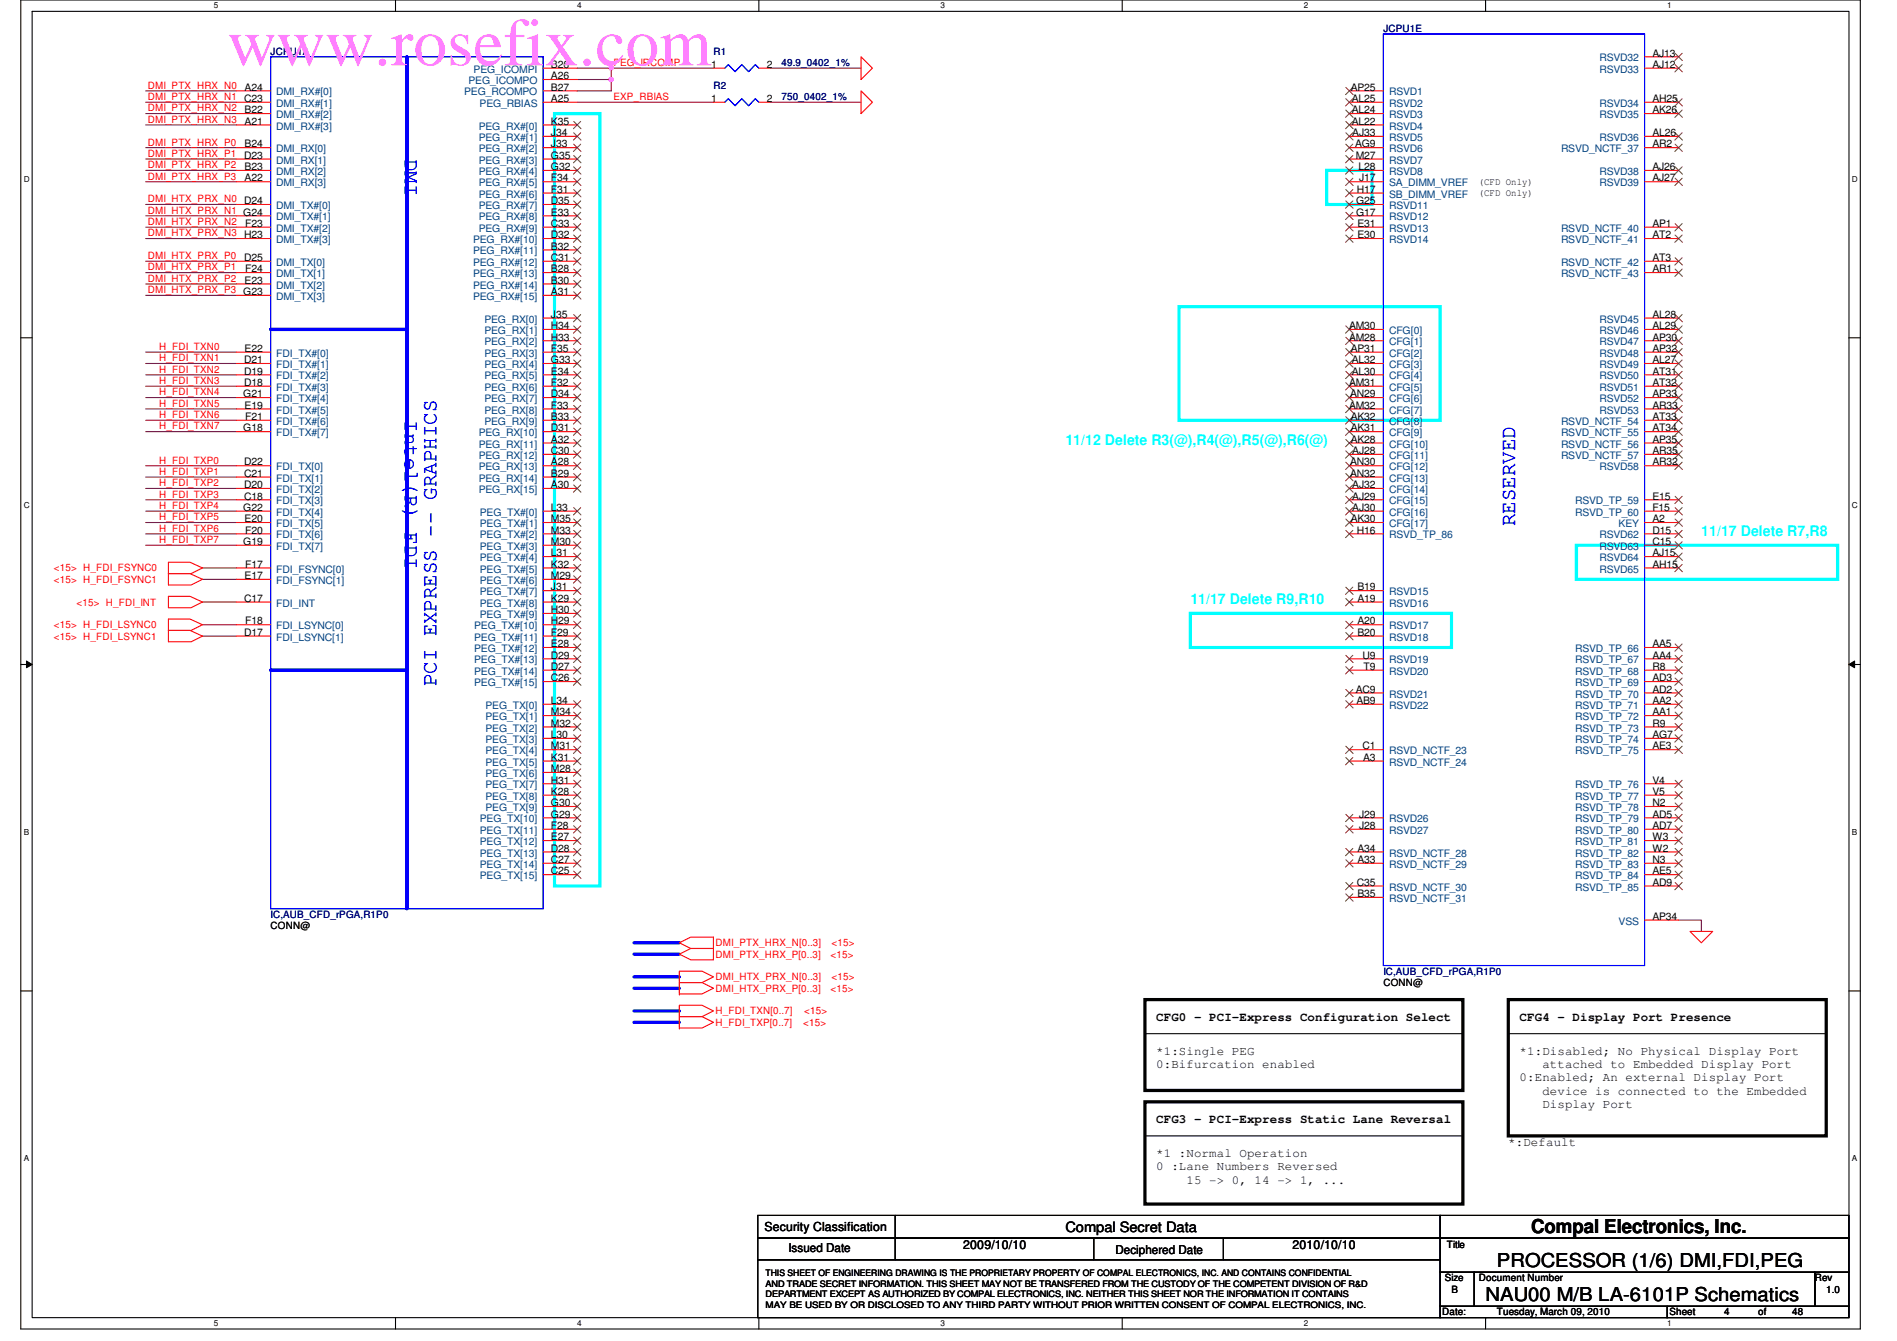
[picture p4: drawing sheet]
<svg xmlns="http://www.w3.org/2000/svg" width="297mm" height="210mm" viewBox="0 0 297 210" stroke-linecap="round" stroke-linejoin="round" font-family="sans-serif">
<defs><g id="words">
<text font-size="10.6" fill="#ff80ff" x="35.6" y="10.2">www.rosefix.com</text>
<g font-size="3.3" fill="#00f">
<text x="63.4" y="24.9" transform="rotate(90 63.4 24.9)">DMI</text>
<text x="63.4" y="65.8" transform="rotate(90 63.4 65.8)">Intel(R) FDI</text>
<text x="237.2" y="82.3" transform="rotate(-90 237.2 82.3)">RESERVED</text>
<text x="68.3" y="107.4" transform="rotate(-90 68.3 107.4)">PCI EXPRESS -- GRAPHICS</text>
</g>
<g font-size="3">
<text x="239.7" y="193">Compal Electronics, Inc.</text>
<text x="232.6" y="203.6">NAU00 M/B LA-6101P Schematics</text>
<text x="234.4" y="198.3">PROCESSOR (1/6) DMI,FDI,PEG</text>
</g>
<g font-size="2.3" fill="#0ff">
<text x="166.8" y="69.7">11/12 Delete R3(@),R4(@),R5(@),R6(@)</text>
<text x="266.4" y="83.9">11/17 Delete R7,R8</text>
<text x="186.4" y="94.6">11/17 Delete R9,R10</text>
</g>
<text font-size="2.2" x="166.8" y="192.8">Compal Secret Data</text>
<g font-size="1.9">
<text x="181.1" y="159.9">CFG0 - PCI-Express Configuration Select</text>
<text x="238" y="159.9">CFG4 - Display Port Presence</text>
<text x="181.1" y="165.1">*1:Single PEG</text>
<text x="181.1" y="167.2">0:Bifurcation enabled</text>
<text x="238" y="165.1">*1:Disabled; No Physical Display Port</text>
<text x="241.5" y="167.2">attached to Embedded Display Port</text>
<text x="238" y="169.2">0:Enabled; An external Display Port</text>
<text x="241.5" y="171.3">device is connected to the Embedded</text>
<text x="241.5" y="173.4">Display Port</text>
<text x="181.1" y="175.9">CFG3 - PCI-Express Static Lane Reversal</text>
<text x="236.2" y="179.3">*:Default</text>
<text x="181.1" y="181.1">*1 :Normal Operation</text>
<text x="181.1" y="183.2">0 :Lane Numbers Reversed</text>
<text x="185.8" y="185.3">15 -&gt; 0, 14 -&gt; 1, ...</text>
<text x="119.7" y="192.7">Security Classification</text>
<text x="123.4" y="196">Issued Date</text>
<text x="150.8" y="195.6">2009/10/10</text>
<text x="174.7" y="196.2">Deciphered Date</text>
<text x="202.4" y="195.6">2010/10/10</text>
</g>
<g font-size="1.6" fill="#000080">
<text x="216.6" y="5">JCPU1E</text>
<text x="42.4" y="8.6">JCPU1A</text>
<text x="111.7" y="8.6">R1</text>
<text x="122.4" y="10.3">49.9_0402_1%</text>
<text x="111.7" y="13.9">R2</text>
<text x="122.4" y="15.7">750_0402_1%</text>
<text x="42.4" y="143.7">IC,AUB_CFD_rPGA,R1P0</text>
<text x="216.6" y="152.6">IC,AUB_CFD_rPGA,R1P0</text>
</g>
<g font-size="1.6" fill="#004080">
<text x="74.2" y="11.4">PEG_ICOMPI</text>
<text x="250.4" y="9.6">RSVD32</text>
<text x="250.4" y="11.4">RSVD33</text>
<text x="43.3" y="14.9">DMI_RX#[0]</text>
<text x="43.3" y="16.7">DMI_RX#[1]</text>
<text x="72.7" y="14.9">PEG_RCOMPO</text>
<text x="73.4" y="13.2">PEG_ICOMPO</text>
<text x="75.1" y="16.7">PEG_RBIAS</text>
<text x="217.5" y="14.9">RSVD1</text>
<text x="217.5" y="16.7">RSVD2</text>
<text x="250.4" y="16.7">RSVD34</text>
<text x="43.3" y="18.5">DMI_RX#[2]</text>
<text x="43.3" y="20.3">DMI_RX#[3]</text>
<text x="43.3" y="23.8">DMI_RX[0]</text>
<text x="75" y="20.3">PEG_RX#[0]</text>
<text x="75" y="22.1">PEG_RX#[1]</text>
<text x="75" y="23.8">PEG_RX#[2]</text>
<text x="217.5" y="18.5">RSVD3</text>
<text x="217.5" y="20.3">RSVD4</text>
<text x="217.5" y="22.1">RSVD5</text>
<text x="217.5" y="23.8">RSVD6</text>
<text x="244.4" y="23.8">RSVD_NCTF_37</text>
<text x="250.4" y="18.5">RSVD35</text>
<text x="250.4" y="22.1">RSVD36</text>
<text x="43.3" y="25.6">DMI_RX[1]</text>
<text x="43.3" y="27.4">DMI_RX[2]</text>
<text x="43.3" y="29.2">DMI_RX[3]</text>
<text x="75" y="25.6">PEG_RX#[3]</text>
<text x="75" y="27.4">PEG_RX#[4]</text>
<text x="75" y="29.2">PEG_RX#[5]</text>
<text x="217.5" y="25.6">RSVD7</text>
<text x="217.5" y="27.4">RSVD8</text>
<text x="217.5" y="29.2">SA_DIMM_VREF</text>
<text x="250.4" y="27.4">RSVD38</text>
<text x="250.4" y="29.2">RSVD39</text>
<text x="43.3" y="32.7">DMI_TX#[0]</text>
<text x="43.3" y="34.5">DMI_TX#[1]</text>
<text x="75" y="30.9">PEG_RX#[6]</text>
<text x="75" y="32.7">PEG_RX#[7]</text>
<text x="75" y="34.5">PEG_RX#[8]</text>
<text x="217.5" y="30.9">SB_DIMM_VREF</text>
<text x="217.5" y="32.7">RSVD11</text>
<text x="217.5" y="34.5">RSVD12</text>
<text x="43.3" y="36.3">DMI_TX#[2]</text>
<text x="43.3" y="38.1">DMI_TX#[3]</text>
<text x="43.3" y="41.6">DMI_TX[0]</text>
<text x="74.1" y="38.1">PEG_RX#[10]</text>
<text x="74.1" y="39.8">PEG_RX#[11]</text>
<text x="74.1" y="41.6">PEG_RX#[12]</text>
<text x="75" y="36.3">PEG_RX#[9]</text>
<text x="217.5" y="36.3">RSVD13</text>
<text x="217.5" y="38.1">RSVD14</text>
<text x="244.4" y="41.6">RSVD_NCTF_42</text>
<text x="244.4" y="36.3">RSVD_NCTF_40</text>
<text x="244.4" y="38.1">RSVD_NCTF_41</text>
<text x="43.3" y="43.4">DMI_TX[1]</text>
<text x="43.3" y="46.9">DMI_TX[3]</text>
<text x="43.3" y="45.2">DMI_TX[2]</text>
<text x="74.1" y="43.4">PEG_RX#[13]</text>
<text x="74.1" y="45.2">PEG_RX#[14]</text>
<text x="74.1" y="46.9">PEG_RX#[15]</text>
<text x="244.4" y="43.4">RSVD_NCTF_43</text>
<text x="75.9" y="50.5">PEG_RX[0]</text>
<text x="75.9" y="52.3">PEG_RX[1]</text>
<text x="217.5" y="52.3">CFG[0]</text>
<text x="250.4" y="50.5">RSVD45</text>
<text x="250.4" y="52.3">RSVD46</text>
<text x="43.3" y="55.8">FDI_TX#[0]</text>
<text x="43.3" y="57.6">FDI_TX#[1]</text>
<text x="43.3" y="59.4">FDI_TX#[2]</text>
<text x="75.9" y="54.1">PEG_RX[2]</text>
<text x="75.9" y="55.8">PEG_RX[3]</text>
<text x="75.9" y="57.6">PEG_RX[4]</text>
<text x="75.9" y="59.4">PEG_RX[5]</text>
<text x="217.5" y="54.1">CFG[1]</text>
<text x="217.5" y="55.8">CFG[2]</text>
<text x="217.5" y="57.6">CFG[3]</text>
<text x="217.5" y="59.4">CFG[4]</text>
<text x="250.4" y="54.1">RSVD47</text>
<text x="250.4" y="55.8">RSVD48</text>
<text x="250.4" y="57.6">RSVD49</text>
<text x="250.4" y="59.4">RSVD50</text>
<text x="43.3" y="61.2">FDI_TX#[3]</text>
<text x="43.3" y="62.9">FDI_TX#[4]</text>
<text x="43.3" y="64.7">FDI_TX#[5]</text>
<text x="75.9" y="61.2">PEG_RX[6]</text>
<text x="75.9" y="62.9">PEG_RX[7]</text>
<text x="75.9" y="64.7">PEG_RX[8]</text>
<text x="217.5" y="61.2">CFG[5]</text>
<text x="217.5" y="62.9">CFG[6]</text>
<text x="217.5" y="64.7">CFG[7]</text>
<text x="250.4" y="61.2">RSVD51</text>
<text x="250.4" y="62.9">RSVD52</text>
<text x="250.4" y="64.7">RSVD53</text>
<text x="43.3" y="66.5">FDI_TX#[6]</text>
<text x="43.3" y="68.3">FDI_TX#[7]</text>
<text x="75" y="68.3">PEG_RX[10]</text>
<text x="75" y="70.1">PEG_RX[11]</text>
<text x="75" y="71.8">PEG_RX[12]</text>
<text x="75.9" y="66.5">PEG_RX[9]</text>
<text x="217.5" y="66.5">CFG[8]</text>
<text x="217.5" y="68.3">CFG[9]</text>
<text x="217.5" y="70.1">CFG[10]</text>
<text x="217.5" y="71.8">CFG[11]</text>
<text x="244.4" y="66.5">RSVD_NCTF_54</text>
<text x="244.4" y="68.3">RSVD_NCTF_55</text>
<text x="244.4" y="70.1">RSVD_NCTF_56</text>
<text x="244.4" y="71.8">RSVD_NCTF_57</text>
<text x="43.3" y="73.6">FDI_TX[0]</text>
<text x="43.3" y="75.4">FDI_TX[1]</text>
<text x="43.3" y="77.2">FDI_TX[2]</text>
<text x="75" y="73.6">PEG_RX[13]</text>
<text x="75" y="75.4">PEG_RX[14]</text>
<text x="75" y="77.2">PEG_RX[15]</text>
<text x="217.5" y="73.6">CFG[12]</text>
<text x="217.5" y="75.4">CFG[13]</text>
<text x="217.5" y="77.2">CFG[14]</text>
<text x="250.4" y="73.6">RSVD58</text>
<text x="43.3" y="79">FDI_TX[3]</text>
<text x="43.3" y="80.7">FDI_TX[4]</text>
<text x="43.3" y="82.5">FDI_TX[5]</text>
<text x="75.1" y="80.7">PEG_TX#[0]</text>
<text x="75.1" y="82.5">PEG_TX#[1]</text>
<text x="217.5" y="79">CFG[15]</text>
<text x="217.5" y="80.7">CFG[16]</text>
<text x="217.5" y="82.5">CFG[17]</text>
<text x="246.6" y="79">RSVD_TP_59</text>
<text x="246.6" y="80.7">RSVD_TP_60</text>
<text x="253.4" y="82.5">KEY</text>
<text x="43.3" y="84.3">FDI_TX[6]</text>
<text x="43.3" y="86.1">FDI_TX[7]</text>
<text x="43.3" y="89.6">FDI_FSYNC[0]</text>
<text x="75.1" y="84.3">PEG_TX#[2]</text>
<text x="75.1" y="86.1">PEG_TX#[3]</text>
<text x="75.1" y="87.8">PEG_TX#[4]</text>
<text x="75.1" y="89.6">PEG_TX#[5]</text>
<text x="217.5" y="84.3">RSVD_TP_86</text>
<text x="250.4" y="84.3">RSVD62</text>
<text x="250.4" y="86.1">RSVD63</text>
<text x="250.4" y="87.8">RSVD64</text>
<text x="250.4" y="89.6">RSVD65</text>
<text x="43.3" y="91.4">FDI_FSYNC[1]</text>
<text x="43.3" y="95">FDI_INT</text>
<text x="75.1" y="91.4">PEG_TX#[6]</text>
<text x="75.1" y="93.2">PEG_TX#[7]</text>
<text x="75.1" y="95">PEG_TX#[8]</text>
<text x="217.5" y="95">RSVD16</text>
<text x="217.5" y="93.2">RSVD15</text>
<text x="43.3" y="98.5">FDI_LSYNC[0]</text>
<text x="43.3" y="100.3">FDI_LSYNC[1]</text>
<text x="74.2" y="98.5">PEG_TX#[10]</text>
<text x="74.2" y="100.3">PEG_TX#[11]</text>
<text x="75.1" y="96.7">PEG_TX#[9]</text>
<text x="217.5" y="98.5">RSVD17</text>
<text x="217.5" y="100.3">RSVD18</text>
<text x="74.2" y="102.1">PEG_TX#[12]</text>
<text x="74.2" y="103.8">PEG_TX#[13]</text>
<text x="74.2" y="105.6">PEG_TX#[14]</text>
<text x="74.2" y="107.4">PEG_TX#[15]</text>
<text x="217.5" y="105.6">RSVD20</text>
<text x="217.5" y="103.8">RSVD19</text>
<text x="246.6" y="102.1">RSVD_TP_66</text>
<text x="246.6" y="103.8">RSVD_TP_67</text>
<text x="246.6" y="105.6">RSVD_TP_68</text>
<text x="246.6" y="107.4">RSVD_TP_69</text>
<text x="76" y="111">PEG_TX[0]</text>
<text x="76" y="112.7">PEG_TX[1]</text>
<text x="217.5" y="111">RSVD22</text>
<text x="217.5" y="109.2">RSVD21</text>
<text x="246.6" y="111">RSVD_TP_71</text>
<text x="246.6" y="112.7">RSVD_TP_72</text>
<text x="246.6" y="109.2">RSVD_TP_70</text>
<text x="76" y="114.5">PEG_TX[2]</text>
<text x="76" y="116.3">PEG_TX[3]</text>
<text x="76" y="118.1">PEG_TX[4]</text>
<text x="76" y="119.8">PEG_TX[5]</text>
<text x="217.5" y="118.1">RSVD_NCTF_23</text>
<text x="217.5" y="119.8">RSVD_NCTF_24</text>
<text x="246.6" y="114.5">RSVD_TP_73</text>
<text x="246.6" y="116.3">RSVD_TP_74</text>
<text x="246.6" y="118.1">RSVD_TP_75</text>
<text x="76" y="121.6">PEG_TX[6]</text>
<text x="76" y="123.4">PEG_TX[7]</text>
<text x="76" y="125.2">PEG_TX[8]</text>
<text x="246.6" y="123.4">RSVD_TP_76</text>
<text x="246.6" y="125.2">RSVD_TP_77</text>
<text x="75.1" y="128.7">PEG_TX[10]</text>
<text x="75.1" y="130.5">PEG_TX[11]</text>
<text x="76" y="127">PEG_TX[9]</text>
<text x="217.5" y="130.5">RSVD27</text>
<text x="217.5" y="128.7">RSVD26</text>
<text x="246.6" y="127">RSVD_TP_78</text>
<text x="246.6" y="128.7">RSVD_TP_79</text>
<text x="246.6" y="130.5">RSVD_TP_80</text>
<text x="75.1" y="132.3">PEG_TX[12]</text>
<text x="75.1" y="134.1">PEG_TX[13]</text>
<text x="75.1" y="135.8">PEG_TX[14]</text>
<text x="75.1" y="137.6">PEG_TX[15]</text>
<text x="217.5" y="134.1">RSVD_NCTF_28</text>
<text x="217.5" y="135.8">RSVD_NCTF_29</text>
<text x="246.6" y="132.3">RSVD_TP_81</text>
<text x="246.6" y="134.1">RSVD_TP_82</text>
<text x="246.6" y="135.8">RSVD_TP_83</text>
<text x="246.6" y="137.6">RSVD_TP_84</text>
<text x="217.5" y="139.4">RSVD_NCTF_30</text>
<text x="217.5" y="141.2">RSVD_NCTF_31</text>
<text x="246.6" y="139.4">RSVD_TP_85</text>
<text x="253.4" y="144.7">VSS</text>
</g>
<g font-size="1.6">
<text x="86.3" y="10.6">B26</text>
<text x="111.4" y="10.6">1</text>
<text x="120.1" y="10.6">2</text>
<text x="258.7" y="8.8">AJ13</text>
<text x="258.7" y="10.6">AJ12</text>
<text x="38.2" y="16">C23</text>
<text x="38.3" y="14.2">A24</text>
<text x="38.3" y="17.7">B22</text>
<text x="86.3" y="16">A25</text>
<text x="86.3" y="14.2">B27</text>
<text x="86.3" y="12.4">A26</text>
<text x="111.4" y="16">1</text>
<text x="120.1" y="16">2</text>
<text x="211.5" y="14.2">AP25</text>
<text x="211.7" y="16">AL25</text>
<text x="211.7" y="17.7">AL24</text>
<text x="258.7" y="16">AH25</text>
<text x="258.7" y="17.7">AK26</text>
<text x="38.3" y="19.5">A21</text>
<text x="38.3" y="23.1">B24</text>
<text x="86.3" y="19.5">K35</text>
<text x="86.3" y="21.3">J34</text>
<text x="86.3" y="23.1">J33</text>
<text x="211.7" y="19.5">AL22</text>
<text x="211.7" y="21.3">AJ33</text>
<text x="212.2" y="23.1">AG9</text>
<text x="258.7" y="21.3">AL26</text>
<text x="258.7" y="23.1">AR2</text>
<text x="38.2" y="24.8">D23</text>
<text x="38.3" y="26.6">B23</text>
<text x="38.3" y="28.4">A22</text>
<text x="86.3" y="24.8">G35</text>
<text x="86.3" y="26.6">G32</text>
<text x="86.3" y="28.4">F34</text>
<text x="212.3" y="24.8">M27</text>
<text x="212.7" y="26.6">L28</text>
<text x="212.8" y="28.4">J17</text>
<text x="231.6" y="29">(CFD Only)</text>
<text x="258.7" y="26.6">AJ26</text>
<text x="258.7" y="28.4">AJ27</text>
<text x="38.2" y="32">D24</text>
<text x="38.4" y="35.5">F23</text>
<text x="86.3" y="30.2">F31</text>
<text x="86.3" y="32">D35</text>
<text x="86.3" y="33.7">E33</text>
<text x="86.3" y="35.5">C33</text>
<text x="212.3" y="32">G25</text>
<text x="212.3" y="33.7">G17</text>
<text x="212.5" y="30.2">H17</text>
<text x="212.6" y="35.5">E31</text>
<text x="231.6" y="30.7">(CFD Only)</text>
<text x="258.7" y="35.5">AP1</text>
<text x="38.2" y="37.3">H23</text>
<text x="38.2" y="40.9">D25</text>
<text x="86.3" y="37.3">D32</text>
<text x="86.3" y="39.1">B32</text>
<text x="86.3" y="40.9">C31</text>
<text x="212.6" y="37.3">E30</text>
<text x="258.7" y="40.9">AT3</text>
<text x="258.7" y="37.3">AT2</text>
<text x="38.3" y="44.4">E23</text>
<text x="38.4" y="42.6">F24</text>
<text x="86.3" y="42.6">B28</text>
<text x="86.3" y="44.4">B30</text>
<text x="86.3" y="46.2">A31</text>
<text x="258.7" y="42.6">AR1</text>
<text x="86.3" y="49.7">J35</text>
<text x="86.3" y="51.5">H34</text>
<text x="86.3" y="53.3">H33</text>
<text x="211.2" y="51.5">AM30</text>
<text x="211.2" y="53.3">AM28</text>
<text x="258.7" y="49.7">AL28</text>
<text x="258.7" y="51.5">AL29</text>
<text x="258.7" y="53.3">AP30</text>
<text x="38.2" y="56.9">D21</text>
<text x="38.2" y="58.6">D19</text>
<text x="38.3" y="55.1">E22</text>
<text x="86.3" y="55.1">F35</text>
<text x="86.3" y="56.9">G33</text>
<text x="86.3" y="58.6">E34</text>
<text x="211.5" y="55.1">AP31</text>
<text x="211.7" y="56.9">AL32</text>
<text x="211.7" y="58.6">AL30</text>
<text x="258.7" y="55.1">AP32</text>
<text x="258.7" y="56.9">AL27</text>
<text x="258.7" y="58.6">AT31</text>
<text x="38.1" y="62.2">G21</text>
<text x="38.2" y="60.4">D18</text>
<text x="38.3" y="64">E19</text>
<text x="38.4" y="65.7">F21</text>
<text x="86.3" y="60.4">F32</text>
<text x="86.3" y="62.2">D34</text>
<text x="86.3" y="64">F33</text>
<text x="86.3" y="65.7">B33</text>
<text x="211.2" y="60.4">AM31</text>
<text x="211.2" y="64">AM32</text>
<text x="211.4" y="62.2">AN29</text>
<text x="211.5" y="65.7">AK32</text>
<text x="258.7" y="60.4">AT32</text>
<text x="258.7" y="62.2">AP33</text>
<text x="258.7" y="64">AR33</text>
<text x="258.7" y="65.7">AT33</text>
<text x="38.1" y="67.5">G18</text>
<text x="86.3" y="67.5">D31</text>
<text x="86.3" y="69.3">A32</text>
<text x="86.3" y="71.1">C30</text>
<text x="211.5" y="67.5">AK31</text>
<text x="211.5" y="69.3">AK28</text>
<text x="211.7" y="71.1">AJ28</text>
<text x="258.7" y="67.5">AT34</text>
<text x="258.7" y="69.3">AP35</text>
<text x="258.7" y="71.1">AR35</text>
<text x="38.2" y="72.9">D22</text>
<text x="38.2" y="74.6">C21</text>
<text x="38.2" y="76.4">D20</text>
<text x="86.3" y="72.9">A28</text>
<text x="86.3" y="74.6">B29</text>
<text x="86.3" y="76.4">A30</text>
<text x="211.4" y="72.9">AN30</text>
<text x="211.4" y="74.6">AN32</text>
<text x="211.7" y="76.4">AJ32</text>
<text x="258.7" y="72.9">AR32</text>
<text x="38.1" y="80">G22</text>
<text x="38.2" y="78.2">C18</text>
<text x="38.3" y="81.7">E20</text>
<text x="38.4" y="83.5">F20</text>
<text x="86.3" y="80">L33</text>
<text x="86.3" y="81.7">M35</text>
<text x="86.3" y="83.5">M33</text>
<text x="211.5" y="81.7">AK30</text>
<text x="211.7" y="78.2">AJ29</text>
<text x="211.7" y="80">AJ30</text>
<text x="212.5" y="83.5">H16</text>
<text x="258.7" y="83.5">D15</text>
<text x="258.7" y="81.7">A2</text>
<text x="258.7" y="78.2">E15</text>
<text x="258.7" y="80">F15</text>
<text x="38.1" y="85.3">G19</text>
<text x="38.4" y="88.9">F17</text>
<text x="86.3" y="85.3">M30</text>
<text x="86.3" y="87.1">L31</text>
<text x="86.3" y="88.9">K32</text>
<text x="258.7" y="85.3">C15</text>
<text x="258.7" y="87.1">AJ15</text>
<text x="258.7" y="88.9">AH15</text>
<text x="38.2" y="94.2">C17</text>
<text x="38.3" y="90.6">E17</text>
<text x="86.3" y="90.6">M29</text>
<text x="86.3" y="92.4">J31</text>
<text x="86.3" y="94.2">K29</text>
<text x="86.3" y="96">H30</text>
<text x="212.6" y="94.2">A19</text>
<text x="212.6" y="92.4">B19</text>
<text x="38.2" y="99.5">D17</text>
<text x="38.4" y="97.7">F18</text>
<text x="86.3" y="97.7">H29</text>
<text x="86.3" y="99.5">F29</text>
<text x="86.3" y="101.3">E28</text>
<text x="212.6" y="97.7">A20</text>
<text x="212.6" y="99.5">B20</text>
<text x="258.7" y="101.3">AA5</text>
<text x="86.3" y="103.1">D29</text>
<text x="86.3" y="104.9">D27</text>
<text x="86.3" y="106.6">C26</text>
<text x="213.4" y="103.1">U9</text>
<text x="213.5" y="104.9">T9</text>
<text x="258.7" y="103.1">AA4</text>
<text x="258.7" y="104.9">R8</text>
<text x="258.7" y="106.6">AD3</text>
<text x="86.3" y="110.2">L34</text>
<text x="86.3" y="112">M34</text>
<text x="86.3" y="113.7">M32</text>
<text x="212.3" y="108.4">AC9</text>
<text x="212.4" y="110.2">AB9</text>
<text x="258.7" y="110.2">AA2</text>
<text x="258.7" y="112">AA1</text>
<text x="258.7" y="113.7">R9</text>
<text x="258.7" y="108.4">AD2</text>
<text x="86.3" y="115.5">L30</text>
<text x="86.3" y="117.3">M31</text>
<text x="86.3" y="119.1">K31</text>
<text x="213.4" y="117.3">C1</text>
<text x="213.4" y="119.1">A3</text>
<text x="258.7" y="115.5">AG7</text>
<text x="258.7" y="117.3">AE3</text>
<text x="86.3" y="120.9">M28</text>
<text x="86.3" y="122.6">H31</text>
<text x="86.3" y="124.4">K28</text>
<text x="258.7" y="122.6">V4</text>
<text x="258.7" y="124.4">V5</text>
<text x="86.3" y="126.2">G30</text>
<text x="86.3" y="128">G29</text>
<text x="86.3" y="129.8">F28</text>
<text x="86.3" y="131.5">E27</text>
<text x="212.8" y="129.8">J28</text>
<text x="212.8" y="128">J29</text>
<text x="258.7" y="126.2">N2</text>
<text x="258.7" y="131.5">W3</text>
<text x="258.7" y="128">AD5</text>
<text x="258.7" y="129.8">AD7</text>
<text x="86.3" y="133.3">D28</text>
<text x="86.3" y="135.1">C27</text>
<text x="86.3" y="136.9">C25</text>
<text x="212.6" y="133.3">A34</text>
<text x="212.6" y="135.1">A33</text>
<text x="258.7" y="133.3">W2</text>
<text x="258.7" y="135.1">N3</text>
<text x="258.7" y="136.9">AE5</text>
<text x="212.5" y="138.6">C35</text>
<text x="212.6" y="140.4">B35</text>
<text x="258.7" y="144">AP34</text>
<text x="258.7" y="138.6">AD9</text>
<text x="42.4" y="145.5">CONN@</text>
<text x="216.6" y="154.3">CONN@</text>
<text x="226.6" y="195.4">Title</text>
<text x="226.2" y="200.6">Size</text>
<text x="227.3" y="202.4">B</text>
<text x="231.6" y="200.6">Document Number</text>
<text x="284.2" y="200.6">Rev</text>
<text x="286" y="202.4">1.0</text>
<text x="225.8" y="205.9">Date:</text>
<text x="234.4" y="205.9">Tuesday, March 09, 2010</text>
<text x="261.4" y="205.9">Sheet</text>
<text x="270" y="205.9">4</text>
<text x="275.3" y="205.9">of</text>
<text x="280.6" y="205.9">48</text>
</g>
<g font-size="1.6" fill="#f00">
<text x="96.1" y="10.3">PEG_IRCOMP</text>
<text x="23.2" y="13.9">DMI_PTX_HRX_N0</text>
<text x="23.2" y="15.7">DMI_PTX_HRX_N1</text>
<text x="23.2" y="17.4">DMI_PTX_HRX_N2</text>
<text x="96.1" y="15.7">EXP_RBIAS</text>
<text x="23.2" y="19.2">DMI_PTX_HRX_N3</text>
<text x="23.2" y="22.8">DMI_PTX_HRX_P0</text>
<text x="23.2" y="24.6">DMI_PTX_HRX_P1</text>
<text x="23.2" y="28.1">DMI_PTX_HRX_P3</text>
<text x="23.2" y="26.3">DMI_PTX_HRX_P2</text>
<text x="23.2" y="31.7">DMI_HTX_PRX_N0</text>
<text x="23.2" y="33.4">DMI_HTX_PRX_N1 G24</text>
<text x="23.2" y="35.2">DMI_HTX_PRX_N2</text>
<text x="23.2" y="37">DMI_HTX_PRX_N3</text>
<text x="23.2" y="40.6">DMI_HTX_PRX_P0</text>
<text x="23.2" y="42.3">DMI_HTX_PRX_P1</text>
<text x="23.2" y="45.9">DMI_HTX_PRX_P3 G23</text>
<text x="23.2" y="44.1">DMI_HTX_PRX_P2</text>
<text x="24.9" y="54.8">H_FDI_TXN0</text>
<text x="24.9" y="56.6">H_FDI_TXN1</text>
<text x="24.9" y="58.3">H_FDI_TXN2</text>
<text x="24.9" y="60.1">H_FDI_TXN3</text>
<text x="24.9" y="61.9">H_FDI_TXN4</text>
<text x="24.9" y="63.7">H_FDI_TXN5</text>
<text x="24.9" y="65.4">H_FDI_TXN6</text>
<text x="24.9" y="67.2">H_FDI_TXN7</text>
<text x="24.9" y="72.6">H_FDI_TXP0</text>
<text x="24.9" y="74.3">H_FDI_TXP1</text>
<text x="24.9" y="76.1">H_FDI_TXP2</text>
<text x="24.9" y="77.9">H_FDI_TXP3</text>
<text x="24.9" y="79.7">H_FDI_TXP4</text>
<text x="24.9" y="81.4">H_FDI_TXP5</text>
<text x="24.9" y="83.2">H_FDI_TXP6</text>
<text x="8.4" y="89.5">&lt;15&gt; H_FDI_FSYNC0</text>
<text x="24.9" y="85">H_FDI_TXP7</text>
<text x="8.4" y="91.2">&lt;15&gt; H_FDI_FSYNC1</text>
<text x="12" y="94.8">&lt;15&gt; H_FDI_INT</text>
<text x="8.4" y="98.3">&lt;15&gt; H_FDI_LSYNC0</text>
<text x="8.4" y="100.1">&lt;15&gt; H_FDI_LSYNC1</text>
<text x="112.1" y="148.1">DMI_PTX_HRX_N[0..3]</text>
<text x="112.1" y="149.9">DMI_PTX_HRX_P[0..3]</text>
<text x="130" y="149.9">&lt;15&gt;</text>
<text x="130.2" y="148.1">&lt;15&gt;</text>
<text x="112.1" y="153.5">DMI_HTX_PRX_N[0..3]</text>
<text x="112.1" y="155.2">DMI_HTX_PRX_P[0..3]</text>
<text x="130" y="155.2">&lt;15&gt;</text>
<text x="130.2" y="153.5">&lt;15&gt;</text>
<text x="112.1" y="158.8">H_FDI_TXN[0..7]</text>
<text x="112.1" y="160.6">H_FDI_TXP[0..7]</text>
<text x="125.8" y="160.6">&lt;15&gt;</text>
<text x="125.9" y="158.8">&lt;15&gt;</text>
</g>
<g font-size="1.4">
<text x="119.9" y="199.7">THIS SHEET OF ENGINEERING DRAWING IS THE PROPRIETARY PROPERTY OF COMPAL ELECTRONICS, INC. AND CONTAINS CONFIDENTIAL</text>
<text x="119.9" y="201.4">AND TRADE SECRET INFORMATION. THIS SHEET MAY NOT BE TRANSFERED FROM THE CUSTODY OF THE COMPETENT DIVISION OF R&amp;D</text>
<text x="119.9" y="203">DEPARTMENT EXCEPT AS AUTHORIZED BY COMPAL ELECTRONICS, INC. NEITHER THIS SHEET NOR THE INFORMATION IT CONTAINS</text>
<text x="119.9" y="204.7">MAY BE USED BY OR DISCLOSED TO ANY THIRD PARTY WITHOUT PRIOR WRITTEN CONSENT OF COMPAL ELECTRONICS, INC.</text>
</g>
<g font-size="1.3">
<text x="33.5" y="1.3">5</text>
<text x="90.4" y="1.3">4</text>
<text x="147.3" y="1.3">3</text>
<text x="204.2" y="1.3">2</text>
<text x="261.1" y="1.3">1</text>
<text x="3.7" y="28.4">D</text>
<text x="290" y="28.4">D</text>
<text x="3.7" y="79.5">C</text>
<text x="290" y="79.5">C</text>
<text x="3.7" y="130.7">B</text>
<text x="290" y="130.7">B</text>
<text x="3.7" y="181.8">A</text>
<text x="290" y="181.8">A</text>
<text x="33.5" y="207.6">5</text>
<text x="90.4" y="207.6">4</text>
<text x="147.3" y="207.6">3</text>
<text x="204.2" y="207.6">2</text>
<text x="261.1" y="207.6">1</text>
</g>
</g></defs>
<path d="M3.3 0h288v208h-288zM5 1.8h284.5v204.4h-284.5z" fill="none" stroke="#000" stroke-width=".17"/>
<g fill="#fff">
<path d="M33.5 .2h.7v1.4h-.7z"/>
<path d="M33.5 206.4h.7v1.4h-.7z"/>
</g>
<path d="M61.9 0v1.8M61.9 206.2v1.8" fill="none" stroke="#000" stroke-width=".17"/>
<g fill="#fff">
<path d="M90.4 .2h.7v1.4h-.7z"/>
<path d="M90.4 206.4h.7v1.4h-.7z"/>
</g>
<path d="M118.8 0v1.8M118.8 206.2v1.8" fill="none" stroke="#000" stroke-width=".17"/>
<g fill="#fff">
<path d="M147.3 .2h.7v1.4h-.7z"/>
<path d="M147.3 206.4h.7v1.4h-.7z"/>
</g>
<path d="M175.7 0v1.8M175.7 206.2v1.8" fill="none" stroke="#000" stroke-width=".17"/>
<g fill="#fff">
<path d="M204.2 .2h.6v1.4h-.6z"/>
<path d="M204.2 206.4h.6v1.4h-.6z"/>
</g>
<path d="M232.6 0v1.8M232.6 206.2v1.8" fill="none" stroke="#000" stroke-width=".17"/>
<g fill="#fff">
<path d="M261.1 .2h.6v1.4h-.6z"/>
<path d="M261.1 206.4h.6v1.4h-.6z"/>
<path d="M3.7 27.3h.9v1.4h-.9z"/>
<path d="M290 27.3h.9v1.4h-.9z"/>
<path d="M3.7 78.4h.9v1.4h-.9z"/>
<path d="M290 78.4h.9v1.4h-.9z"/>
</g>
<path d="M3.3 52.9h1.7M289.5 52.9h1.8" fill="none" stroke="#000" stroke-width=".17"/>
<g fill="#fff">
<path d="M3.7 129.5h.8v1.4h-.8z"/>
<path d="M290 129.5h.8v1.4h-.8z"/>
</g>
<path d="M3.3 104h1.7M289.5 104h1.8" fill="none" stroke="#000" stroke-width=".17"/>
<path d="M4.1 103.5l.9 .5-.9 .5zM289.5 104l.9-.5v1z" fill="#000"/>
<path d="M4.1 103.5l.9 .5-.9 .5zM289.5 104l.9-.5v1z" fill="none" stroke="#000" stroke-width=".16"/>
<g fill="#fff">
<path d="M3.7 180.6h.8v1.4h-.8z"/>
<path d="M290 180.6h.8v1.4h-.8z"/>
</g>
<path d="M3.3 155.1h1.7M289.5 155.1h1.8" fill="none" stroke="#000" stroke-width=".17"/>
<path d="M95.7 10.7h16" fill="none" stroke="#800040" stroke-width=".17"/>
<circle cx="95.7" cy="10.6" r=".32" fill="#f0f"/>
<circle cx="95.7" cy="10.6" r=".32" fill="none" stroke="#f0f" stroke-width=".17"/>
<path d="M90.4 12.4h5.3v1.8" fill="none" stroke="#800040" stroke-width=".17"/>
<circle cx="95.7" cy="12.4" r=".32" fill="#f0f"/>
<circle cx="95.7" cy="12.4" r=".32" fill="none" stroke="#f0f" stroke-width=".17"/>
<g fill="none" stroke="#800040" stroke-width=".17">
<path d="M22.8 14.2h14.2M22.8 16h14.2M22.8 17.8h14.2M22.8 19.6h14.2M90.4 16h21.3M90.4 10.7h5.3v1.7M90.4 14.2h5.3M120.6 10.7h14.2M120.6 16h14.2M22.8 23.1h14.2M22.8 24.9h14.2M22.8 28.4h14.2"/>
<path d="M22.8 26.7h14.2M22.8 32h14.2M22.8 33.8h14.2M22.8 37.3h14.2M22.8 35.6h14.2M22.8 55.1h14.2M22.8 56.9h14.2M22.8 58.7h14.2M22.8 40.9h14.2M22.8 42.7h14.2M22.8 46.2h14.2M22.8 44.4h14.2"/>
<path d="M22.8 72.9h14.2M22.8 74.7h14.2M22.8 76.5h14.2M22.8 78.2h14.2M22.8 60.5h14.2M22.8 62.2h14.2M22.8 64h14.2M22.8 65.8h14.2M22.8 67.6h14.2M22.8 80h14.2M22.8 81.8h14.2M22.8 83.6h14.2"/>
<path d="M22.8 85.3h14.2M31.7 88.9h5.3M31.7 90.7h5.3M31.7 94.2h5.3M31.7 97.8h5.3M31.7 99.6h5.3M262.8 144h3.6v1.8"/>
</g>
<path d="M63.7 8.9v133.3M42.4 51.6h21.3M42.4 104.9h21.3M99.3 158.2h7.1M99.3 147.6h7.1M99.3 149.4h7.1M99.3 152.9h7.1M99.3 154.7h7.1M99.3 160h7.1" fill="none" stroke="#00f" stroke-width=".51"/>
<g fill="none" stroke="#f00" stroke-width=".17">
<path d="M37 16h5.4M37 17.8h5.4M37 14.2h5.4M37 19.6h5.4M85 16h5.4M85 14.2h5.4M85 19.6h5.4M85 10.7h5.4M85 12.4h5.4M111.7 16h1.8M111.7 10.7h1.8M118.8 16h1.8"/>
<path d="M118.8 10.7h1.8M134.8 14.2l1.8 1.8-1.8 1.8zM134.8 8.9l1.8 1.8-1.8 1.7zM211.3 16h5.3M211.3 17.8h5.3M211.3 14.2h5.3M211.3 19.6h5.3M257.5 16h5.3M257.5 17.8h5.3M257.5 8.9h5.3M257.5 10.7h5.3M37 26.7h5.4"/>
<path d="M37 28.4h5.4M37 35.6h5.4M37 37.3h5.4M37 23.1h5.4M37 24.9h5.4M37 32h5.4M37 33.8h5.4M85 26.7h5.4M85 28.4h5.4M85 35.6h5.4M85 37.3h5.4M85 21.3h5.4"/>
<path d="M85 23.1h5.4M85 24.9h5.4M85 30.2h5.4M85 32h5.4M85 33.8h5.4M85 39.1h5.4M211.3 26.7h5.3M211.3 28.4h5.3M211.3 35.6h5.3M211.3 37.3h5.3M211.3 21.3h5.3M211.3 23.1h5.3"/>
<path d="M211.3 24.9h5.3M211.3 30.2h5.3M211.3 32h5.3M211.3 33.8h5.3M257.5 26.7h5.3M257.5 28.4h5.3M257.5 35.6h5.3M257.5 37.3h5.3M257.5 21.3h5.3M257.5 23.1h5.3M37 55.1h5.4M37 56.9h5.4"/>
<path d="M37 58.7h5.4M37 40.9h5.4M37 42.7h5.4M37 46.2h5.4M37 44.4h5.4M85 51.6h5.4M85 53.3h5.4M85 55.1h5.4M85 56.9h5.4M85 58.7h5.4M85 40.9h5.4M85 42.7h5.4"/>
<path d="M85 49.8h5.4M85 46.2h5.4M85 44.4h5.4M211.3 51.6h5.3M211.3 53.3h5.3M211.3 55.1h5.3M211.3 56.9h5.3M211.3 58.7h5.3M257.5 51.6h5.3M257.5 53.3h5.3M257.5 55.1h5.3M257.5 56.9h5.3"/>
<path d="M257.5 58.7h5.3M257.5 40.9h5.3M257.5 42.7h5.3M257.5 49.8h5.3M37 60.5h5.4M37 62.2h5.4M37 64h5.4M37 65.8h5.4M37 67.6h5.4M37 72.9h5.4M37 74.7h5.4M37 76.5h5.4"/>
<path d="M37 78.2h5.4M85 60.5h5.4M85 62.2h5.4M85 64h5.4M85 65.8h5.4M85 67.6h5.4M85 69.3h5.4M85 71.1h5.4M85 72.9h5.4M85 74.7h5.4M85 76.5h5.4M211.3 60.5h5.3"/>
<path d="M211.3 62.2h5.3M211.3 64h5.3M211.3 65.8h5.3M211.3 67.6h5.3M211.3 69.3h5.3M211.3 71.1h5.3M211.3 72.9h5.3M211.3 74.7h5.3M211.3 76.5h5.3M211.3 78.2h5.3M257.5 60.5h5.3M257.5 62.2h5.3"/>
<path d="M257.5 64h5.3M257.5 65.8h5.3M257.5 67.6h5.3M257.5 69.3h5.3M257.5 71.1h5.3M257.5 72.9h5.3M257.5 78.2h5.3M26.4 88h3.4l1.9 .9-1.8 .9h-3.5zM26.4 96.9h3.4l1.9 .9-1.8 .9h-3.5zM26.4 93.3h3.4l1.9 .9-1.8 .9h-3.5zM26.4 89.8h3.4l1.9 .9-1.8 .9h-3.5zM26.4 98.7h3.4l1.9 .9-1.8 .9h-3.5z"/>
<path d="M37 80h5.4M37 81.8h5.4M37 83.6h5.4M37 94.2h5.4M37 97.8h5.4M37 99.6h5.4M37 85.3h5.4M37 88.9h5.4M37 90.7h5.4M85 80h5.4M85 81.8h5.4M85 83.6h5.4"/>
<path d="M85 94.2h5.4M85 92.5h5.4M85 97.8h5.4M85 99.6h5.4M85 85.3h5.4M85 87.1h5.4M85 88.9h5.4M85 90.7h5.4M85 96h5.4M211.3 80h5.3M211.3 81.8h5.3M211.3 83.6h5.3"/>
<path d="M211.3 94.2h5.3M211.3 92.5h5.3M211.3 97.8h5.3M211.3 99.6h5.3M257.5 80h5.3M257.5 81.8h5.3M257.5 83.6h5.3M257.5 85.3h5.3M257.5 87.1h5.3M257.5 88.9h5.3M85 104.9h5.4M85 103.1h5.4"/>
<path d="M85 110.2h5.4M85 117.3h5.4M85 119.1h5.4M85 101.3h5.4M85 112h5.4M85 113.8h5.4M85 106.7h5.4M85 115.6h5.4M211.3 104.9h5.3M211.3 103.1h5.3M211.3 110.2h5.3M211.3 108.5h5.3"/>
<path d="M211.3 117.3h5.3M211.3 119.1h5.3M257.5 104.9h5.3M257.5 103.1h5.3M257.5 110.2h5.3M257.5 108.5h5.3M257.5 117.3h5.3M257.5 101.3h5.3M257.5 112h5.3M257.5 113.8h5.3M257.5 106.7h5.3M257.5 115.6h5.3"/>
<path d="M85 133.3h5.4M85 135.1h5.4M85 129.8h5.4M85 128h5.4M85 122.7h5.4M85 124.5h5.4M85 126.2h5.4M85 131.6h5.4M85 136.9h5.4M85 120.9h5.4M211.3 138.7h5.3M211.3 133.3h5.3"/>
<path d="M211.3 135.1h5.3M211.3 129.8h5.3M211.3 128h5.3M257.5 138.7h5.3M257.5 133.3h5.3M257.5 135.1h5.3M257.5 129.8h5.3M257.5 128h5.3M257.5 122.7h5.3M257.5 124.5h5.3M257.5 126.2h5.3M257.5 131.6h5.3"/>
<path d="M257.5 136.9h5.3M106.4 157.5v3.6M106.4 159v-1.6h3.5l1.8 .8-1.8 .9h-3.5M106.4 159.1h3.5l1.8 .9-1.8 .9h-3.5M106.4 159.1v1.6M106.4 147.6l1.8-.9h3.5v1.8h-3.5zM106.4 149.4l1.8-.9h3.5v1.7h-3.5zM106.4 152.2v3.5M106.4 153.6v-1.6h3.5l1.8 .9-1.8 .9h-3.5M106.4 153.8h3.5l1.8 .9-1.8 .9h-3.5M106.4 153.8v1.6M211.3 140.5h5.3"/>
<path d="M257.5 144h5.3M264.6 145.8h3.6l-1.8 1.8z"/>
</g>
<g fill="none" stroke="#000" stroke-width=".17">
<path d="M179.3 161.8h49.8M179.3 177.8h49.8M236.2 161.8h49.8M118.7 190.2h106.8v3.6h-106.8zM118.7 193.8h106.8v3.4h-106.8zM118.7 197.2h106.8v9h-106.8zM140.2 190.2v7M171.3 193.8v3.4M191.6 193.8v3.4M225.5 190.2h64v3.6h-64zM225.5 193.8h64v5.3h-64zM225.5 199.1h5.3v5.4h-5.3z"/>
<path d="M230.8 199.1h53.4v5.4h-53.4zM284.2 199.1h5.3v5.4h-5.3zM225.5 204.5h35.6v1.7h-35.6zM261.1 204.5h28.4v1.7h-28.4z"/>
</g>
<path d="M179.3 156.5h49.8v14.2h-49.8zM236.2 156.5h49.8v21.3h-49.8zM179.3 172.5h49.8v16h-49.8z" fill="none" stroke="#000" stroke-width=".51"/>
<path d="M86.8 17.8h7.1v120.9h-7.1zM207.7 26.7h7.1v5.3h-7.1zM184.6 48h40.9v17.8h-40.9zM186.4 96h40.9v5.3h-40.9zM246.8 85.3h40.9v5.4h-40.9z" fill="none" stroke="#0ff" stroke-width=".51"/>
<path d="M42.4 8.9h42.6v133.3h-42.6zM113.5 16l.5-.5 1.1 1.1 1.1-1.1 1 1.1 1.1-1.1 .5 .5M113.5 10.7l.5-.6 1.1 1.1 1.1-1.1 1 1.1 1.1-1.1 .5 .6M216.6 5.3h40.9v145.8h-40.9z" fill="none" stroke="#00f" stroke-width=".17"/>
<g fill="none" stroke="#804000" stroke-width=".16">
<path d="M89.8 19l1.2 1.2M90.9 19l-1.1 1.2M210.7 13.7l1.2 1.1M210.7 15.5l1.2 1.1M210.7 17.2l1.2 1.2M210.7 19l1.2 1.2M211.8 13.7l-1.1 1.1M211.8 15.5l-1.1 1.1M211.8 17.2l-1.1 1.2M211.8 19l-1.1 1.2M262.3 15.5l1.1 1.1M262.3 17.2l1.1 1.2"/>
<path d="M262.3 8.3l1.1 1.2M262.3 10.1l1.1 1.2M263.4 8.3l-1.1 1.2M263.4 10.1l-1.1 1.2M263.4 17.2l-1.1 1.2M263.4 15.5l-1.1 1.1M89.8 20.8l1.2 1.1M89.8 22.6l1.2 1.1M89.8 24.3l1.2 1.2M89.8 26.1l1.2 1.2M89.8 27.9l1.2 1.1M89.8 29.7l1.2 1.1"/>
<path d="M89.8 31.5l1.2 1.1M89.8 33.2l1.2 1.2M89.8 35l1.2 1.2M89.8 36.8l1.2 1.1M89.8 38.6l1.2 1.1M90.9 20.8l-1.1 1.1M90.9 22.6l-1.1 1.1M90.9 24.3l-1.1 1.2M90.9 26.1l-1.1 1.2M90.9 27.9l-1.1 1.1M90.9 29.7l-1.1 1.1M90.9 31.5l-1.1 1.1"/>
<path d="M90.9 33.2l-1.1 1.2M90.9 35l-1.1 1.2M90.9 36.8l-1.1 1.1M90.9 38.6l-1.1 1.1M210.7 20.8l1.2 1.1M210.7 22.6l1.2 1.1M210.7 24.3l1.2 1.2M210.7 26.1l1.2 1.2M210.7 27.9l1.2 1.1M210.7 29.7l1.2 1.1M210.7 31.5l1.2 1.1M210.7 33.2l1.2 1.2"/>
<path d="M210.7 35l1.2 1.2M210.7 36.8l1.2 1.1M211.8 20.8l-1.1 1.1M211.8 22.6l-1.1 1.1M211.8 24.3l-1.1 1.2M211.8 26.1l-1.1 1.2M211.8 27.9l-1.1 1.1M211.8 29.7l-1.1 1.1M211.8 31.5l-1.1 1.1M211.8 33.2l-1.1 1.2M211.8 35l-1.1 1.2M211.8 36.8l-1.1 1.1"/>
<path d="M262.3 26.1l1.1 1.2M262.3 27.9l1.1 1.1M262.3 35l1.1 1.2M262.3 36.8l1.1 1.1M262.3 20.8l1.1 1.1M262.3 22.6l1.1 1.1M263.4 20.8l-1.1 1.1M263.4 22.6l-1.1 1.1M263.4 26.1l-1.1 1.2M263.4 27.9l-1.1 1.1M263.4 35l-1.1 1.2M263.4 36.8l-1.1 1.1"/>
<path d="M89.8 40.3l1.2 1.2M89.8 42.1l1.2 1.2M89.8 43.9l1.2 1.1M89.8 45.7l1.2 1.1M89.8 49.2l1.2 1.2M89.8 51l1.2 1.2M89.8 52.8l1.2 1.1M89.8 54.6l1.2 1.1M89.8 56.3l1.2 1.2M89.8 58.1l1.2 1.2M89.8 59.9l1.2 1.1M90.9 40.3l-1.1 1.2"/>
<path d="M90.9 42.1l-1.1 1.2M90.9 43.9l-1.1 1.1M90.9 45.7l-1.1 1.1M90.9 49.2l-1.1 1.2M90.9 51l-1.1 1.2M90.9 52.8l-1.1 1.1M90.9 54.6l-1.1 1.1M90.9 56.3l-1.1 1.2M90.9 58.1l-1.1 1.2M90.9 59.9l-1.1 1.1M210.7 51l1.2 1.2M210.7 52.8l1.2 1.1"/>
<path d="M210.7 54.6l1.2 1.1M210.7 56.3l1.2 1.2M210.7 58.1l1.2 1.2M210.7 59.9l1.2 1.1M211.8 51l-1.1 1.2M211.8 52.8l-1.1 1.1M211.8 54.6l-1.1 1.1M211.8 56.3l-1.1 1.2M211.8 58.1l-1.1 1.2M211.8 59.9l-1.1 1.1M262.3 40.3l1.1 1.2M262.3 42.1l1.1 1.2"/>
<path d="M262.3 49.2l1.1 1.2M262.3 51l1.1 1.2M262.3 52.8l1.1 1.1M262.3 54.6l1.1 1.1M262.3 56.3l1.1 1.2M262.3 58.1l1.1 1.2M262.3 59.9l1.1 1.1M263.4 40.3l-1.1 1.2M263.4 42.1l-1.1 1.2M263.4 49.2l-1.1 1.2M263.4 51l-1.1 1.2M263.4 52.8l-1.1 1.1"/>
<path d="M263.4 54.6l-1.1 1.1M263.4 56.3l-1.1 1.2M263.4 58.1l-1.1 1.2M263.4 59.9l-1.1 1.1M89.8 61.7l1.2 1.1M89.8 63.5l1.2 1.1M89.8 65.2l1.2 1.2M89.8 67l1.2 1.2M89.8 68.8l1.2 1.1M89.8 70.6l1.2 1.1M89.8 72.3l1.2 1.2M89.8 74.1l1.2 1.2"/>
<path d="M89.8 75.9l1.2 1.1M89.8 79.5l1.2 1.1M90.9 61.7l-1.1 1.1M90.9 63.5l-1.1 1.1M90.9 65.2l-1.1 1.2M90.9 67l-1.1 1.2M90.9 68.8l-1.1 1.1M90.9 70.6l-1.1 1.1M90.9 72.3l-1.1 1.2M90.9 74.1l-1.1 1.2M90.9 75.9l-1.1 1.1M90.9 79.5l-1.1 1.1"/>
<path d="M210.7 61.7l1.2 1.1M210.7 63.5l1.2 1.1M210.7 65.2l1.2 1.2M210.7 67l1.2 1.2M210.7 68.8l1.2 1.1M210.7 70.6l1.2 1.1M210.7 72.3l1.2 1.2M210.7 74.1l1.2 1.2M210.7 75.9l1.2 1.1M210.7 77.7l1.2 1.1M210.7 79.5l1.2 1.1M211.8 61.7l-1.1 1.1"/>
<path d="M211.8 63.5l-1.1 1.1M211.8 65.2l-1.1 1.2M211.8 67l-1.1 1.2M211.8 68.8l-1.1 1.1M211.8 70.6l-1.1 1.1M211.8 72.3l-1.1 1.2M211.8 74.1l-1.1 1.2M211.8 75.9l-1.1 1.1M211.8 77.7l-1.1 1.1M211.8 79.5l-1.1 1.1M262.3 61.7l1.1 1.1M262.3 63.5l1.1 1.1"/>
<path d="M262.3 65.2l1.1 1.2M262.3 67l1.1 1.2M262.3 68.8l1.1 1.1M262.3 70.6l1.1 1.1M262.3 72.3l1.1 1.2M262.3 77.7l1.1 1.1M262.3 79.5l1.1 1.1M263.4 61.7l-1.1 1.1M263.4 63.5l-1.1 1.1M263.4 65.2l-1.1 1.2M263.4 67l-1.1 1.2M263.4 68.8l-1.1 1.1"/>
<path d="M263.4 70.6l-1.1 1.1M263.4 72.3l-1.1 1.2M263.4 77.7l-1.1 1.1M263.4 79.5l-1.1 1.1M89.8 81.2l1.2 1.2M89.8 83l1.2 1.2M89.8 84.8l1.2 1.1M89.8 86.6l1.2 1.1M89.8 88.3l1.2 1.2M89.8 90.1l1.2 1.2M89.8 91.9l1.2 1.1M89.8 93.7l1.2 1.1"/>
<path d="M89.8 95.5l1.2 1.1M89.8 97.2l1.2 1.2M89.8 99l1.2 1.2M90.9 81.2l-1.1 1.2M90.9 83l-1.1 1.2M90.9 84.8l-1.1 1.1M90.9 86.6l-1.1 1.1M90.9 88.3l-1.1 1.2M90.9 90.1l-1.1 1.2M90.9 91.9l-1.1 1.1M90.9 93.7l-1.1 1.1M90.9 95.5l-1.1 1.1"/>
<path d="M90.9 97.2l-1.1 1.2M90.9 99l-1.1 1.2M210.7 81.2l1.2 1.2M210.7 83l1.2 1.2M210.7 93.7l1.2 1.1M210.7 91.9l1.2 1.1M210.7 97.2l1.2 1.2M210.7 99l1.2 1.2M211.8 81.2l-1.1 1.2M211.8 91.9l-1.1 1.1M211.8 93.7l-1.1 1.1M211.8 83l-1.1 1.2"/>
<path d="M211.8 97.2l-1.1 1.2M211.8 99l-1.1 1.2M262.3 81.2l1.1 1.2M262.3 83l1.1 1.2M262.3 84.8l1.1 1.1M262.3 86.6l1.1 1.1M262.3 88.3l1.1 1.2M263.4 86.6l-1.1 1.1M263.4 88.3l-1.1 1.2M263.4 83l-1.1 1.2M263.4 81.2l-1.1 1.2M263.4 84.8l-1.1 1.1"/>
<path d="M89.8 100.8l1.2 1.1M89.8 102.6l1.2 1.1M89.8 104.4l1.2 1.1M89.8 106.1l1.2 1.2M89.8 109.7l1.2 1.1M89.8 111.5l1.2 1.1M89.8 113.2l1.2 1.2M89.8 115l1.2 1.2M89.8 116.8l1.2 1.1M89.8 118.6l1.2 1.1M90.9 100.8l-1.1 1.1M90.9 102.6l-1.1 1.1"/>
<path d="M90.9 104.4l-1.1 1.1M90.9 106.1l-1.1 1.2M90.9 109.7l-1.1 1.1M90.9 111.5l-1.1 1.1M90.9 113.2l-1.1 1.2M90.9 115l-1.1 1.2M90.9 116.8l-1.1 1.1M90.9 118.6l-1.1 1.1M210.7 104.4l1.2 1.1M210.7 102.6l1.2 1.1M210.7 109.7l1.2 1.1M210.7 107.9l1.2 1.2"/>
<path d="M210.7 116.8l1.2 1.1M210.7 118.6l1.2 1.1M211.8 102.6l-1.1 1.1M211.8 104.4l-1.1 1.1M211.8 107.9l-1.1 1.2M211.8 109.7l-1.1 1.1M211.8 116.8l-1.1 1.1M211.8 118.6l-1.1 1.1M262.3 100.8l1.1 1.1M262.3 102.6l1.1 1.1M262.3 104.4l1.1 1.1M262.3 109.7l1.1 1.1"/>
<path d="M262.3 111.5l1.1 1.1M262.3 113.2l1.1 1.2M262.3 106.1l1.1 1.2M262.3 115l1.1 1.2M262.3 107.9l1.1 1.2M262.3 116.8l1.1 1.1M263.4 100.8l-1.1 1.1M263.4 102.6l-1.1 1.1M263.4 104.4l-1.1 1.1M263.4 109.7l-1.1 1.1M263.4 111.5l-1.1 1.1M263.4 113.2l-1.1 1.2"/>
<path d="M263.4 106.1l-1.1 1.2M263.4 115l-1.1 1.2M263.4 107.9l-1.1 1.2M263.4 116.8l-1.1 1.1M89.8 120.4l1.2 1.1M89.8 122.1l1.2 1.2M89.8 123.9l1.2 1.2M89.8 125.7l1.2 1.1M89.8 127.5l1.2 1.1M89.8 129.2l1.2 1.2M89.8 131l1.2 1.2M89.8 132.8l1.2 1.1"/>
<path d="M89.8 134.6l1.2 1.1M89.8 136.4l1.2 1.1M90.9 120.4l-1.1 1.1M90.9 122.1l-1.1 1.2M90.9 123.9l-1.1 1.2M90.9 125.7l-1.1 1.1M90.9 127.5l-1.1 1.1M90.9 129.2l-1.1 1.2M90.9 131l-1.1 1.2M90.9 132.8l-1.1 1.1M90.9 134.6l-1.1 1.1M90.9 136.4l-1.1 1.1"/>
<path d="M210.7 138.1l1.2 1.2M210.7 139.9l1.2 1.2M210.7 132.8l1.2 1.1M210.7 134.6l1.2 1.1M210.7 129.2l1.2 1.2M210.7 127.5l1.2 1.1M211.8 138.1l-1.1 1.2M211.8 139.9l-1.1 1.2M211.8 132.8l-1.1 1.1M211.8 134.6l-1.1 1.1M211.8 129.2l-1.1 1.2M211.8 127.5l-1.1 1.1"/>
<path d="M262.3 122.1l1.1 1.2M262.3 123.9l1.1 1.2M262.3 125.7l1.1 1.1M262.3 131l1.1 1.2M262.3 132.8l1.1 1.1M262.3 134.6l1.1 1.1M262.3 127.5l1.1 1.1M262.3 136.4l1.1 1.1M262.3 129.2l1.1 1.2M262.3 138.1l1.1 1.2M263.4 122.1l-1.1 1.2M263.4 123.9l-1.1 1.2"/>
<path d="M263.4 125.7l-1.1 1.1M263.4 131l-1.1 1.2M263.4 132.8l-1.1 1.1M263.4 134.6l-1.1 1.1M263.4 127.5l-1.1 1.1M263.4 136.4l-1.1 1.1M263.4 129.2l-1.1 1.2M263.4 138.1l-1.1 1.2"/>
</g>
<circle cx="95.7" cy="10.6" r=".32" fill="#f0f"/>
<circle cx="95.7" cy="10.6" r=".32" fill="none" stroke="#f0f" stroke-width=".17"/>
<circle cx="95.7" cy="12.4" r=".32" fill="#f0f"/>
<circle cx="95.7" cy="12.4" r=".32" fill="none" stroke="#f0f" stroke-width=".17"/>
<use href="#words"/>
</svg>
